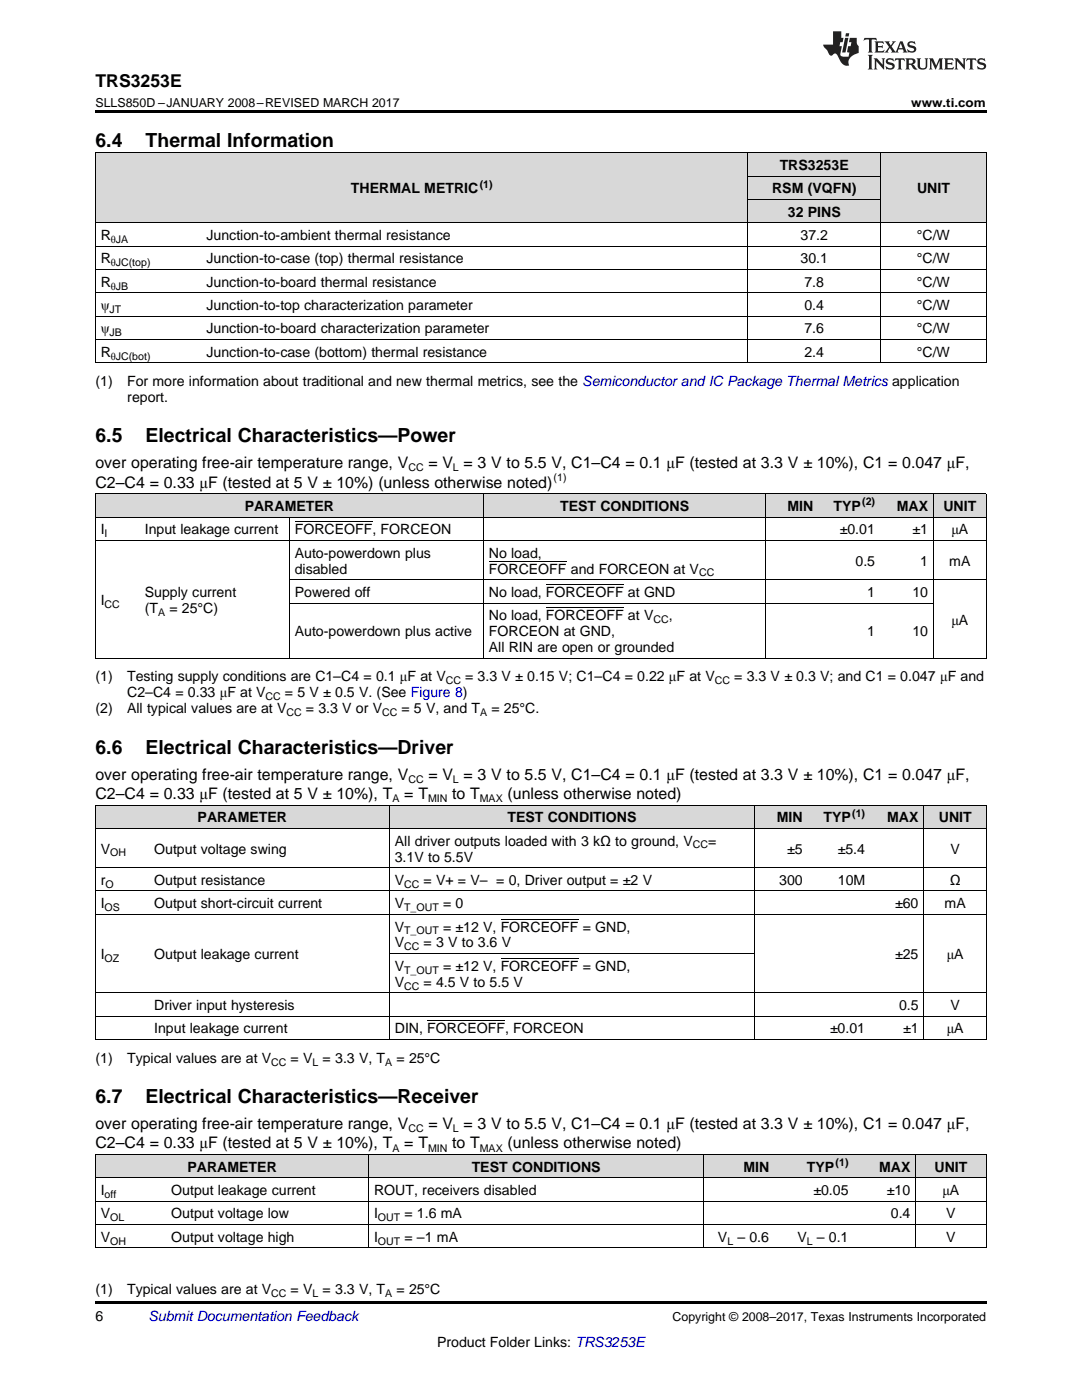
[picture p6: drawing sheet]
<svg xmlns="http://www.w3.org/2000/svg" width="216mm" height="279mm" viewBox="0 0 216 279" stroke-linecap="round" stroke-linejoin="round" font-family="sans-serif">
<defs><g id="words">
<g font-size="3.9">
<text x="19" y="29.3">6.4</text>
<text x="29.1" y="29.3">Thermal Information</text>
<text x="19" y="88.3">6.5</text>
<text x="29.1" y="88.3">Electrical Characteristics—Power</text>
<text x="19" y="150.4">6.6</text>
<text x="29.1" y="150.4">Electrical Characteristics—Driver</text>
<text x="19" y="220.2">6.7</text>
<text x="29.1" y="220.2">Electrical Characteristics—Receiver</text>
</g>
<text font-size="3.5" x="19" y="17.3">TRS3253E</text>
<g font-size="3.2">
<text x="19" y="93.5">over operating free-air temperature range, V</text>
<text x="85.5" y="93.5">= V = 3 V to 5.5 V, C1–C4 = 0.1 μF (tested at 3.3 V ± 10%), C1 = 0.047 μF,</text>
<text x="19" y="97.3">C2–C4 = 0.33 μF (tested at 5 V ± 10%) (unless otherwise noted)</text>
<text x="19" y="155.6">over operating free-air temperature range, V</text>
<text x="85.5" y="155.6">= V = 3 V to 5.5 V, C1–C4 = 0.1 μF (tested at 3.3 V ± 10%), C1 = 0.047 μF,</text>
<text x="19" y="159.5">C2–C4 = 0.33 μF (tested at 5 V ± 10%), T</text>
<text x="80.7" y="159.5">= T</text>
<text x="90.2" y="159.5">to T</text>
<text x="101.3" y="159.5">(unless otherwise noted)</text>
<text x="19" y="225.3">over operating free-air temperature range, V</text>
<text x="85.5" y="225.3">= V = 3 V to 5.5 V, C1–C4 = 0.1 μF (tested at 3.3 V ± 10%), C1 = 0.047 μF,</text>
<text x="19" y="229.2">C2–C4 = 0.33 μF (tested at 5 V ± 10%), T</text>
<text x="80.7" y="229.2">= T</text>
<text x="90.2" y="229.2">to T</text>
<text x="101.3" y="229.2">(unless otherwise noted)</text>
</g>
<g font-size="2.8">
<text x="155.6" y="33.9">TRS3253E</text>
<text x="70" y="38.6">THERMAL METRIC</text>
<text x="154.1" y="38.6">RSM (VQFN)</text>
<text x="183" y="38.6">UNIT</text>
<text x="20.1" y="47.9">R</text>
<text x="41.2" y="47.9">Junction-to-ambient thermal resistance</text>
<text x="157.2" y="43.3">32 PINS</text>
<text x="159.7" y="47.9">37.2</text>
<text x="183" y="47.9">°C/W</text>
<text x="20.1" y="52.6">R</text>
<text x="41.2" y="52.6">Junction-to-case (top) thermal resistance</text>
<text x="159.7" y="52.6">30.1</text>
<text x="183" y="52.6">°C/W</text>
<text x="20.1" y="57.2">R</text>
<text x="41.2" y="57.2">Junction-to-board thermal resistance</text>
<text x="160.5" y="57.2">7.8</text>
<text x="183" y="57.2">°C/W</text>
<text x="20.1" y="61.9">ψ</text>
<text x="41.2" y="61.9">Junction-to-top characterization parameter</text>
<text x="160.5" y="61.9">0.4</text>
<text x="183" y="61.9">°C/W</text>
<text x="20.1" y="66.5">ψ</text>
<text x="20.1" y="71.2">R</text>
<text x="41.2" y="66.5">Junction-to-board characterization parameter</text>
<text x="41.2" y="71.2">Junction-to-case (bottom) thermal resistance</text>
<text x="160.5" y="66.5">7.6</text>
<text x="160.5" y="71.2">2.4</text>
<text x="183" y="66.5">°C/W</text>
<text x="183" y="71.2">°C/W</text>
<text x="19" y="77">(1)</text>
<text x="25.4" y="77">For more information about traditional and new thermal metrics, see the Semiconductor and IC Package Thermal Metrics application</text>
<text x="25.4" y="80.2">report.</text>
<text x="48.8" y="102">PARAMETER</text>
<text x="111.8" y="102">TEST CONDITIONS</text>
<text x="157.1" y="102">MIN</text>
<text x="166.3" y="102">TYP</text>
<text x="178.9" y="102">MAX</text>
<text x="188.2" y="102">UNIT</text>
<text x="20.1" y="106.6">I</text>
<text x="28.9" y="106.6">Input leakage current</text>
<text x="58.8" y="106.6">FORCEOFF, FORCEON</text>
<text x="167.6" y="106.6">±0.01</text>
<text x="182.1" y="106.6">±1</text>
<text x="189.8" y="106.6">μA</text>
<text x="58.8" y="111.3">Auto-powerdown plus</text>
<text x="97.5" y="111.3">No load,</text>
<text x="170.7" y="112.9">0.5</text>
<text x="183.6" y="112.9">1</text>
<text x="189.4" y="112.9">mA</text>
<text x="28.9" y="119.1">Supply current</text>
<text x="58.8" y="114.5">disabled</text>
<text x="58.8" y="119.1">Powered off</text>
<text x="97.5" y="114.5">FORCEOFF and FORCEON at V</text>
<text x="97.5" y="119.1">No load, FORCEOFF at GND</text>
<text x="173" y="119.1">1</text>
<text x="182.1" y="119.1">10</text>
<text x="20.1" y="120.7">I</text>
<text x="28.9" y="122.3">(T</text>
<text x="33.8" y="122.3">= 25°C)</text>
<text x="97.5" y="123.8">No load, FORCEOFF at V</text>
<text x="133.4" y="123.8">,</text>
<text x="189.8" y="124.6">μA</text>
<text x="58.8" y="127">Auto-powerdown plus active</text>
<text x="97.5" y="127">FORCEON at GND,</text>
<text x="97.5" y="130.1">All RIN are open or grounded</text>
<text x="173" y="127">1</text>
<text x="182.1" y="127">10</text>
<text x="19" y="136">(1)</text>
<text x="25.4" y="136">Testing supply conditions are C1–C4 = 0.1 μF at V</text>
<text x="92.8" y="136">= 3.3 V ± 0.15 V; C1–C4 = 0.22 μF at V</text>
<text x="146.5" y="136">= 3.3 V ± 0.3 V; and C1 = 0.047 μF and</text>
<text x="19" y="142.3">(2)</text>
<text x="25.4" y="142.3">All typical values are at V</text>
<text x="25.4" y="139.2">C2–C4 = 0.33 μF at V</text>
<text x="56.9" y="139.2">= 5 V ± 0.5 V. (See Figure 8)</text>
<text x="61" y="142.3">= 3.3 V or V</text>
<text x="80.1" y="142.3">= 5 V, and T</text>
<text x="98.1" y="142.3">= 25°C.</text>
<text x="39.4" y="164.1">PARAMETER</text>
<text x="101.2" y="164.1">TEST CONDITIONS</text>
<text x="155" y="164.1">MIN</text>
<text x="164.3" y="164.1">TYP</text>
<text x="177" y="164.1">MAX</text>
<text x="187.3" y="164.1">UNIT</text>
<text x="20.1" y="170.4">V</text>
<text x="30.8" y="170.4">Output voltage swing</text>
<text x="78.8" y="168.8">All driver outputs loaded with 3 kΩ to ground, V</text>
<text x="78.8" y="171.9">3.1V to 5.5V</text>
<text x="141.3" y="168.8">=</text>
<text x="157.1" y="170.4">±5</text>
<text x="167.2" y="170.4">±5.4</text>
<text x="189.7" y="170.4">V</text>
<text x="20.1" y="176.6">r</text>
<text x="30.8" y="176.6">Output resistance</text>
<text x="78.8" y="176.6">V</text>
<text x="84.5" y="176.6">= V+ = V– = 0, Driver output = ±2 V</text>
<text x="155.5" y="176.6">300</text>
<text x="167.2" y="176.6">10M</text>
<text x="189.5" y="176.6">Ω</text>
<text x="20.1" y="181.3">I</text>
<text x="30.8" y="181.3">Output short-circuit current</text>
<text x="78.8" y="181.3">V</text>
<text x="78.8" y="185.9">V</text>
<text x="88.4" y="181.3">= 0</text>
<text x="88.4" y="185.9">= ±12 V, FORCEOFF = GND,</text>
<text x="178.6" y="181.3">±60</text>
<text x="188.5" y="181.3">mA</text>
<text x="20.1" y="191.4">I</text>
<text x="30.8" y="191.4">Output leakage current</text>
<text x="78.8" y="189.1">V</text>
<text x="84.5" y="189.1">= 3 V to 3.6 V</text>
<text x="178.6" y="191.4">±25</text>
<text x="188.9" y="191.4">μA</text>
<text x="78.8" y="193.7">V</text>
<text x="78.8" y="196.9">V</text>
<text x="84.5" y="196.9">= 4.5 V to 5.5 V</text>
<text x="88.4" y="193.7">= ±12 V, FORCEOFF = GND,</text>
<text x="30.8" y="201.6">Driver input hysteresis</text>
<text x="179.4" y="201.6">0.5</text>
<text x="189.7" y="201.6">V</text>
<text x="30.8" y="206.2">Input leakage current</text>
<text x="78.8" y="206.2">DIN, FORCEOFF, FORCEON</text>
<text x="165.6" y="206.2">±0.01</text>
<text x="180.2" y="206.2">±1</text>
<text x="188.9" y="206.2">μA</text>
<text x="19" y="212.1">(1)</text>
<text x="25.4" y="212.1">Typical values are at V</text>
<text x="58" y="212.1">= V</text>
<text x="64.4" y="212.1">= 3.3 V, T</text>
<text x="79.1" y="212.1">= 25°C</text>
<text x="37.4" y="233.9">PARAMETER</text>
<text x="94.1" y="233.9">TEST CONDITIONS</text>
<text x="148.3" y="233.9">MIN</text>
<text x="161" y="233.9">TYP</text>
<text x="175.4" y="233.9">MAX</text>
<text x="186.5" y="233.9">UNIT</text>
<text x="20.1" y="238.5">I</text>
<text x="34.2" y="238.5">Output leakage current</text>
<text x="74.6" y="238.5">ROUT, receivers disabled</text>
<text x="162.3" y="238.5">±0.05</text>
<text x="177" y="238.5">±10</text>
<text x="188.1" y="238.5">μA</text>
<text x="20.1" y="243.2">V</text>
<text x="34.2" y="243.2">Output voltage low</text>
<text x="74.6" y="243.2">I</text>
<text x="80.7" y="243.2">= 1.6 mA</text>
<text x="177.8" y="243.2">0.4</text>
<text x="188.8" y="243.2">V</text>
<text x="20.1" y="247.8">V</text>
<text x="34.2" y="247.8">Output voltage high</text>
<text x="74.6" y="247.8">I</text>
<text x="80.7" y="247.8">= –1 mA</text>
<text x="143.3" y="247.8">V</text>
<text x="147.1" y="247.8">– 0.6</text>
<text x="159.1" y="247.8">V</text>
<text x="163" y="247.8">– 0.1</text>
<text x="188.8" y="247.8">V</text>
<text x="19" y="263.6">6</text>
<text x="19" y="258.2">(1)</text>
<text x="25.4" y="258.2">Typical values are at V</text>
<text x="58" y="258.2">= V</text>
<text x="64.4" y="258.2">= 3.3 V, T</text>
<text x="79.1" y="258.2">= 25°C</text>
<text x="87.2" y="268.9">Product Folder Links: TRS3253E</text>
</g>
<text font-size="2.8" fill="#0000c8" x="29.6" y="263.6">Submit Documentation Feedback</text>
<g font-size="2.5">
<text x="19" y="21.4">SLLS850D –JANUARY 2008–REVISED MARCH 2017</text>
<text x="181.8" y="21.4">www.ti.com</text>
<text x="134.2" y="263.6">Copyright © 2008–2017, Texas Instruments Incorporated</text>
</g>
<g font-size="2.1">
<text x="95.7" y="37.5">(1)</text>
<text x="22.1" y="48.5">θJA</text>
<text x="22.1" y="53.1">θJC(top)</text>
<text x="22.1" y="57.8">θJB</text>
<text x="21.9" y="62.4">JT</text>
<text x="21.9" y="67.1">JB</text>
<text x="22.1" y="71.8">θJC(bot)</text>
<text x="81.5" y="94.1">CC</text>
<text x="90.4" y="94.1">L</text>
<text x="110.5" y="96.1">(1)</text>
<text x="172" y="100.9">(2)</text>
<text x="20.9" y="107.2">I</text>
<text x="139.5" y="115">CC</text>
<text x="20.9" y="121.3">CC</text>
<text x="31.5" y="122.9">A</text>
<text x="130.4" y="124.4">CC</text>
<text x="88.9" y="136.6">CC</text>
<text x="142.6" y="136.6">CC</text>
<text x="53" y="139.7">CC</text>
<text x="57.1" y="142.9">CC</text>
<text x="76.2" y="142.9">CC</text>
<text x="95.8" y="142.9">A</text>
<text x="78.3" y="160.1">A</text>
<text x="81.5" y="156.2">CC</text>
<text x="85.4" y="160.1">MIN</text>
<text x="90.4" y="156.2">L</text>
<text x="95.7" y="160.1">MAX</text>
<text x="170.1" y="163">(1)</text>
<text x="22" y="170.9">OH</text>
<text x="138.3" y="169.3">CC</text>
<text x="21" y="177.2">O</text>
<text x="80.6" y="177.2">CC</text>
<text x="20.9" y="181.8">OS</text>
<text x="80.6" y="181.8">T_OUT</text>
<text x="20.9" y="192">OZ</text>
<text x="80.6" y="186.5">T_OUT</text>
<text x="80.6" y="189.7">CC</text>
<text x="80.6" y="194.3">T_OUT</text>
<text x="80.6" y="197.5">CC</text>
<text x="54.1" y="212.7">CC</text>
<text x="62.4" y="212.7">L</text>
<text x="76.9" y="212.7">A</text>
<text x="81.5" y="226">CC</text>
<text x="90.4" y="226">L</text>
<text x="78.3" y="229.8">A</text>
<text x="85.4" y="229.8">MIN</text>
<text x="95.7" y="229.8">MAX</text>
<text x="166.7" y="232.7">(1)</text>
<text x="20.9" y="239.1">off</text>
<text x="22" y="243.7">OL</text>
<text x="75.4" y="243.7">OUT</text>
<text x="22" y="248.4">OH</text>
<text x="75.4" y="248.4">OUT</text>
<text x="145.1" y="248.4">L</text>
<text x="161" y="248.4">L</text>
<text x="54.1" y="258.8">CC</text>
<text x="62.4" y="258.8">L</text>
<text x="76.9" y="258.8">A</text>
</g>
</g></defs>
<g fill="#d8d8d8">
<path d="M19 230.5h14.1v4.6h-14.1z"/>
<path d="M33.1 230.5h40.5v4.6h-40.5z"/>
<path d="M73.6 230.5h42.3v4.6h-42.3z"/>
<path d="M115.9 230.5h24.6v4.6h-24.6z"/>
<path d="M140.5 230.5h14.1v4.6h-14.1z"/>
<path d="M154.6 230.5h15.8v4.6h-15.8z"/>
<path d="M170.4 230.5h12.3v4.6h-12.3z"/>
<path d="M182.7 230.5h14.1v4.6h-14.1z"/>
<path d="M19 160.7h10.7v4.7h-10.7z"/>
<path d="M29.7 160.7h48v4.7h-48z"/>
<path d="M77.7 160.7h72.9v4.7h-72.9z"/>
<path d="M150.6 160.7h10.7v4.7h-10.7z"/>
<path d="M161.3 160.7h12.4v4.7h-12.4z"/>
<path d="M173.7 160.7h10.7v4.7h-10.7z"/>
<path d="M184.4 160.7h12.4v4.7h-12.4z"/>
<path d="M19 98.6h8.8v4.7h-8.8z"/>
<path d="M27.8 98.6h29.9v4.7h-29.9z"/>
<path d="M57.7 98.6h38.8v4.7h-38.8z"/>
<path d="M96.5 98.6h56.3v4.7h-56.3z"/>
<path d="M152.8 98.6h10.6v4.7h-10.6z"/>
<path d="M163.4 98.6h12.3v4.7h-12.3z"/>
<path d="M175.7 98.6h10.6v4.7h-10.6z"/>
<path d="M186.3 98.6h10.5v4.7h-10.5z"/>
<path d="M19 30.6h21.1v13.9h-21.1z"/>
<path d="M40.1 30.6h109.2v13.9h-109.2z"/>
<path d="M175.7 30.6h21.1v13.9h-21.1z"/>
<path d="M149.3 39.9h26.4v4.6h-26.4z"/>
<path d="M149.3 35.2h26.4v4.7h-26.4z"/>
<path d="M149.3 30.6h26.4v4.6h-26.4z"/>
</g>
<g fill="#000">
<path d="M19 22h177.8v.5h-177.8zM19 72.4l.2 .1zM149.2 72.4l.1 .1zM175.6 72.4l.1 .1zM196.7 72.4l.1 .1zM19 131.4h.2zM57.6 131.4h.1zM96.4 131.4h.1zM152.7 131.4h.1zM163.3 131.4h.1zM175.6 131.4h.1zM186.2 131.4h.1z"/>
<path d="M196.7 131.4h.1zM19 207.5h.2zM77.6 207.5h.1zM150.5 207.5h.1zM184.3 207.5h.1zM196.7 207.5h.1zM19 259.7h177.8v.5h-177.8z"/>
</g>
<g fill="none" stroke="#000" stroke-width=".2">
<path d="M19 30.5h177.8M19.1 30.5v42M149.2 30.5v42M149.3 39.8h26.4M149.3 35.2h26.4M175.7 30.5v42M196.8 30.5v42M19 58.4h177.8M19 53.8h177.8M19 49.1h177.8M19 44.5h177.8M19 72.4h177.8"/>
<path d="M19 67.8h177.8M19 63.1h177.8M19 98.5h177.8M19.1 98.6v32.8M96.4 98.6v32.8M152.8 98.6v32.8M186.2 98.6v32.8M196.8 98.6v32.8M19 107.9h177.8M19 103.2h177.8M57.7 103.2v28.2M57.7 115.7h139.1"/>
<path d="M19 131.4h177.8M57.7 120.4h128.6M19 160.7h177.8v46.8M19 177.8h177.8M19 173.2h177.8M19 165.3h177.8M19.1 160.7v46.8M77.7 160.7v46.8M150.5 160.7v46.8M184.3 160.7v46.8M19 198.1h177.8M19 182.5h177.8"/>
<path d="M77.7 190.3h72.9M19 207.5h177.8M19 202.8h177.8M19 239.7h177.8M19 235.1h177.8M19 230.4h177.8M19.1 230.4v18.7M73.5 230.4v18.7M140.5 230.4v18.7M182.7 230.4v18.7M196.8 230.4v18.7M19 249h177.8"/>
<path d="M19 244.4h177.8"/>
</g>
<g fill="#231f20">
<path d="M172.5 7.6l-.1 .5 .4-.2h.6v.1v2.1l-.2 .4h.9l-.2-.4v-2.1l.1-.1h.5l.5 .2-.2-.5zM174.5 8.3l.2 .3v1.5l-.2 .4h1.8l.2-.6a1.04 1.04 0 0 1-1.3 .2v-.7h.6l.3 .2v-.6l-.3 .2h-.6v-.6l.8-.1 .4 .3-.2-.5zM176.5 8.3l.9 1.1-.9 1.1h.8l-.2-.2 .4-.7 .5 .7-.2 .2h1.5l-.2-.2 .2-.4h.9l.1 .4-.2 .2h1l-.3-.3-.7-1.9h-.5l-.9 2-.8-1 .9-1h-.8l.1 .3-.4 .5-.3-.6 .1-.2zM179.7 8.6l.4 1h-.7zM181.3 8.4a.63 .63 0 0 0-.2 .7 .63 .63 0 0 0 .6 .4l.6 .2 .1 .2a.75 .75 0 0 1-.7 .4 .75 .75 0 0 1-.6-.5l.1 .7 .1-.1a1.11 1.11 0 0 0 1.5-.6 1.13 1.13 0 0 0-1.2-.8l-.1-.4a1.04 1.04 0 0 1 1.2 .2l-.2-.5-.2 .1-.4-.2zM173.2 10.9l.2 .4v2.2l-.2 .4h1l-.3-.4v-2.2l.3-.4zM174.3 11.6l.3 .4v1.5l-.3 .4h.8l-.2-.4v-1.3l1.5 1.7v-1.9l.2-.4h-.7l.2 .4v.9l-1.1-1.3zM177 11.8a.62 .62 0 0 0-.2 .7 .62 .62 0 0 0 .6 .4l.6 .1 .1 .3a.76 .76 0 0 1-.7 .3 .76 .76 0 0 1-.7-.4l.2 .7 .1-.1a1.11 1.11 0 0 0 1.5-.6 1.13 1.13 0 0 0-1.2-.8l-.1-.4a1.04 1.04 0 0 1 1.2 .2l-.2-.6-.2 .1-.5-.1zM178.7 11.6l-.2 .6a.61 .61 0 0 1 .8-.3v1.6l-.2 .4h.9l-.2-.4v-1.6a.63 .63 0 0 1 .7 .3l-.1-.6zM180.6 11.6l.3 .4v1.5l-.3 .4h1l-.2-.2-.1-.8 .6 .2a.76 .76 0 0 0 1.2 .7l-1-1a.58 .58 0 0 0 .6-.5 .58 .58 0 0 0-.5-.6zM181.4 11.9h.1a.45 .45 0 0 1 .5 .1 .45 .45 0 0 1 .1 .5l-.8 .2zM182.9 11.6l.2 .2a2.17 2.17 0 0 0 .3 1.9 .99 .99 0 0 0 1.6-.6v-1.1l.2-.4h-.7l.2 .2a1.92 1.92 0 0 1-.2 1.8 .6 .6 0 0 1-.9-.5v-1.1l.2-.4zM185.4 11.6l.2 .4v1.5l-.2 .4h.7l-.2-.4v-1.4l.8 1.8 .8-1.8v1.4l-.2 .4h.9l-.2-.4v-1.5l.2-.4h-.8l-.6 1.5-.6-1.5zM188.4 11.6l.2 .4v1.5l-.2 .4h1.8l.1-.6a1.04 1.04 0 0 1-1.2 .1v-.6h.5l.4 .2v-.6l-.4 .2h-.5v-.7h.8l.3 .3-.1-.6zM190.5 11.6l.2 .4v1.5l-.2 .4h.7l-.2-.4v-1.3l1.5 1.7v-1.9l.2-.4h-.7l.2 .4v.9l-1.1-1.3zM192.9 11.6l-.1 .6a.61 .61 0 0 1 .7-.3l.1 1.6-.3 .4h1l-.3-.4 .1-1.6a.63 .63 0 0 1 .7 .3l-.1-.6zM195.2 11.8a.62 .62 0 0 0-.2 .7 .62 .62 0 0 0 .6 .4l.6 .1 .1 .3a.76 .76 0 0 1-.7 .3 .76 .76 0 0 1-.6-.4l.1 .7 .1-.1a1.11 1.11 0 0 0 1.6-.6 1.13 1.13 0 0 0-1.3-.8l-.1-.4a1.04 1.04 0 0 1 1.2 .2l-.1-.6-.2 .1-.5-.1z"/>
<path d="M166.2 6.3v2.6h-1.9v.4l.8 .9a.91 .91 0 0 0 1 .8 .56 .56 0 0 1 .5-.3 .56 .56 0 0 1 .5 .3l.4 .8a1.53 1.53 0 0 0 1.9 1.2 1.54 1.54 0 0 1 1-2.1l.9-.3v-1.4a1.52 1.52 0 0 1-.4-1.6h-1.3l-.2 .8h.5l-.2 .8h-.5l-.1 1v.2l.4 .1-.2 .8a1.93 1.93 0 0 1-1.6-.3l.3-1.8h-.5l.2-.8h.4l.2-.8h-.4v-1.3zM168.6 7.6l-.6 2.9h.7l.6-2.9zM168.8 6.6l-.1 .7h.6l.2-.7z"/>
</g>
<path d="M58.8 104.2h15.5M97.5 112h15.6M108.9 116.6h15.6M108.9 121.3h15.6M99.9 191.3h15.5M99.9 183.4h15.5M85.3 203.7h15.5" fill="none" stroke="#000" stroke-width=".2"/>
<use href="#words"/>
</svg>
